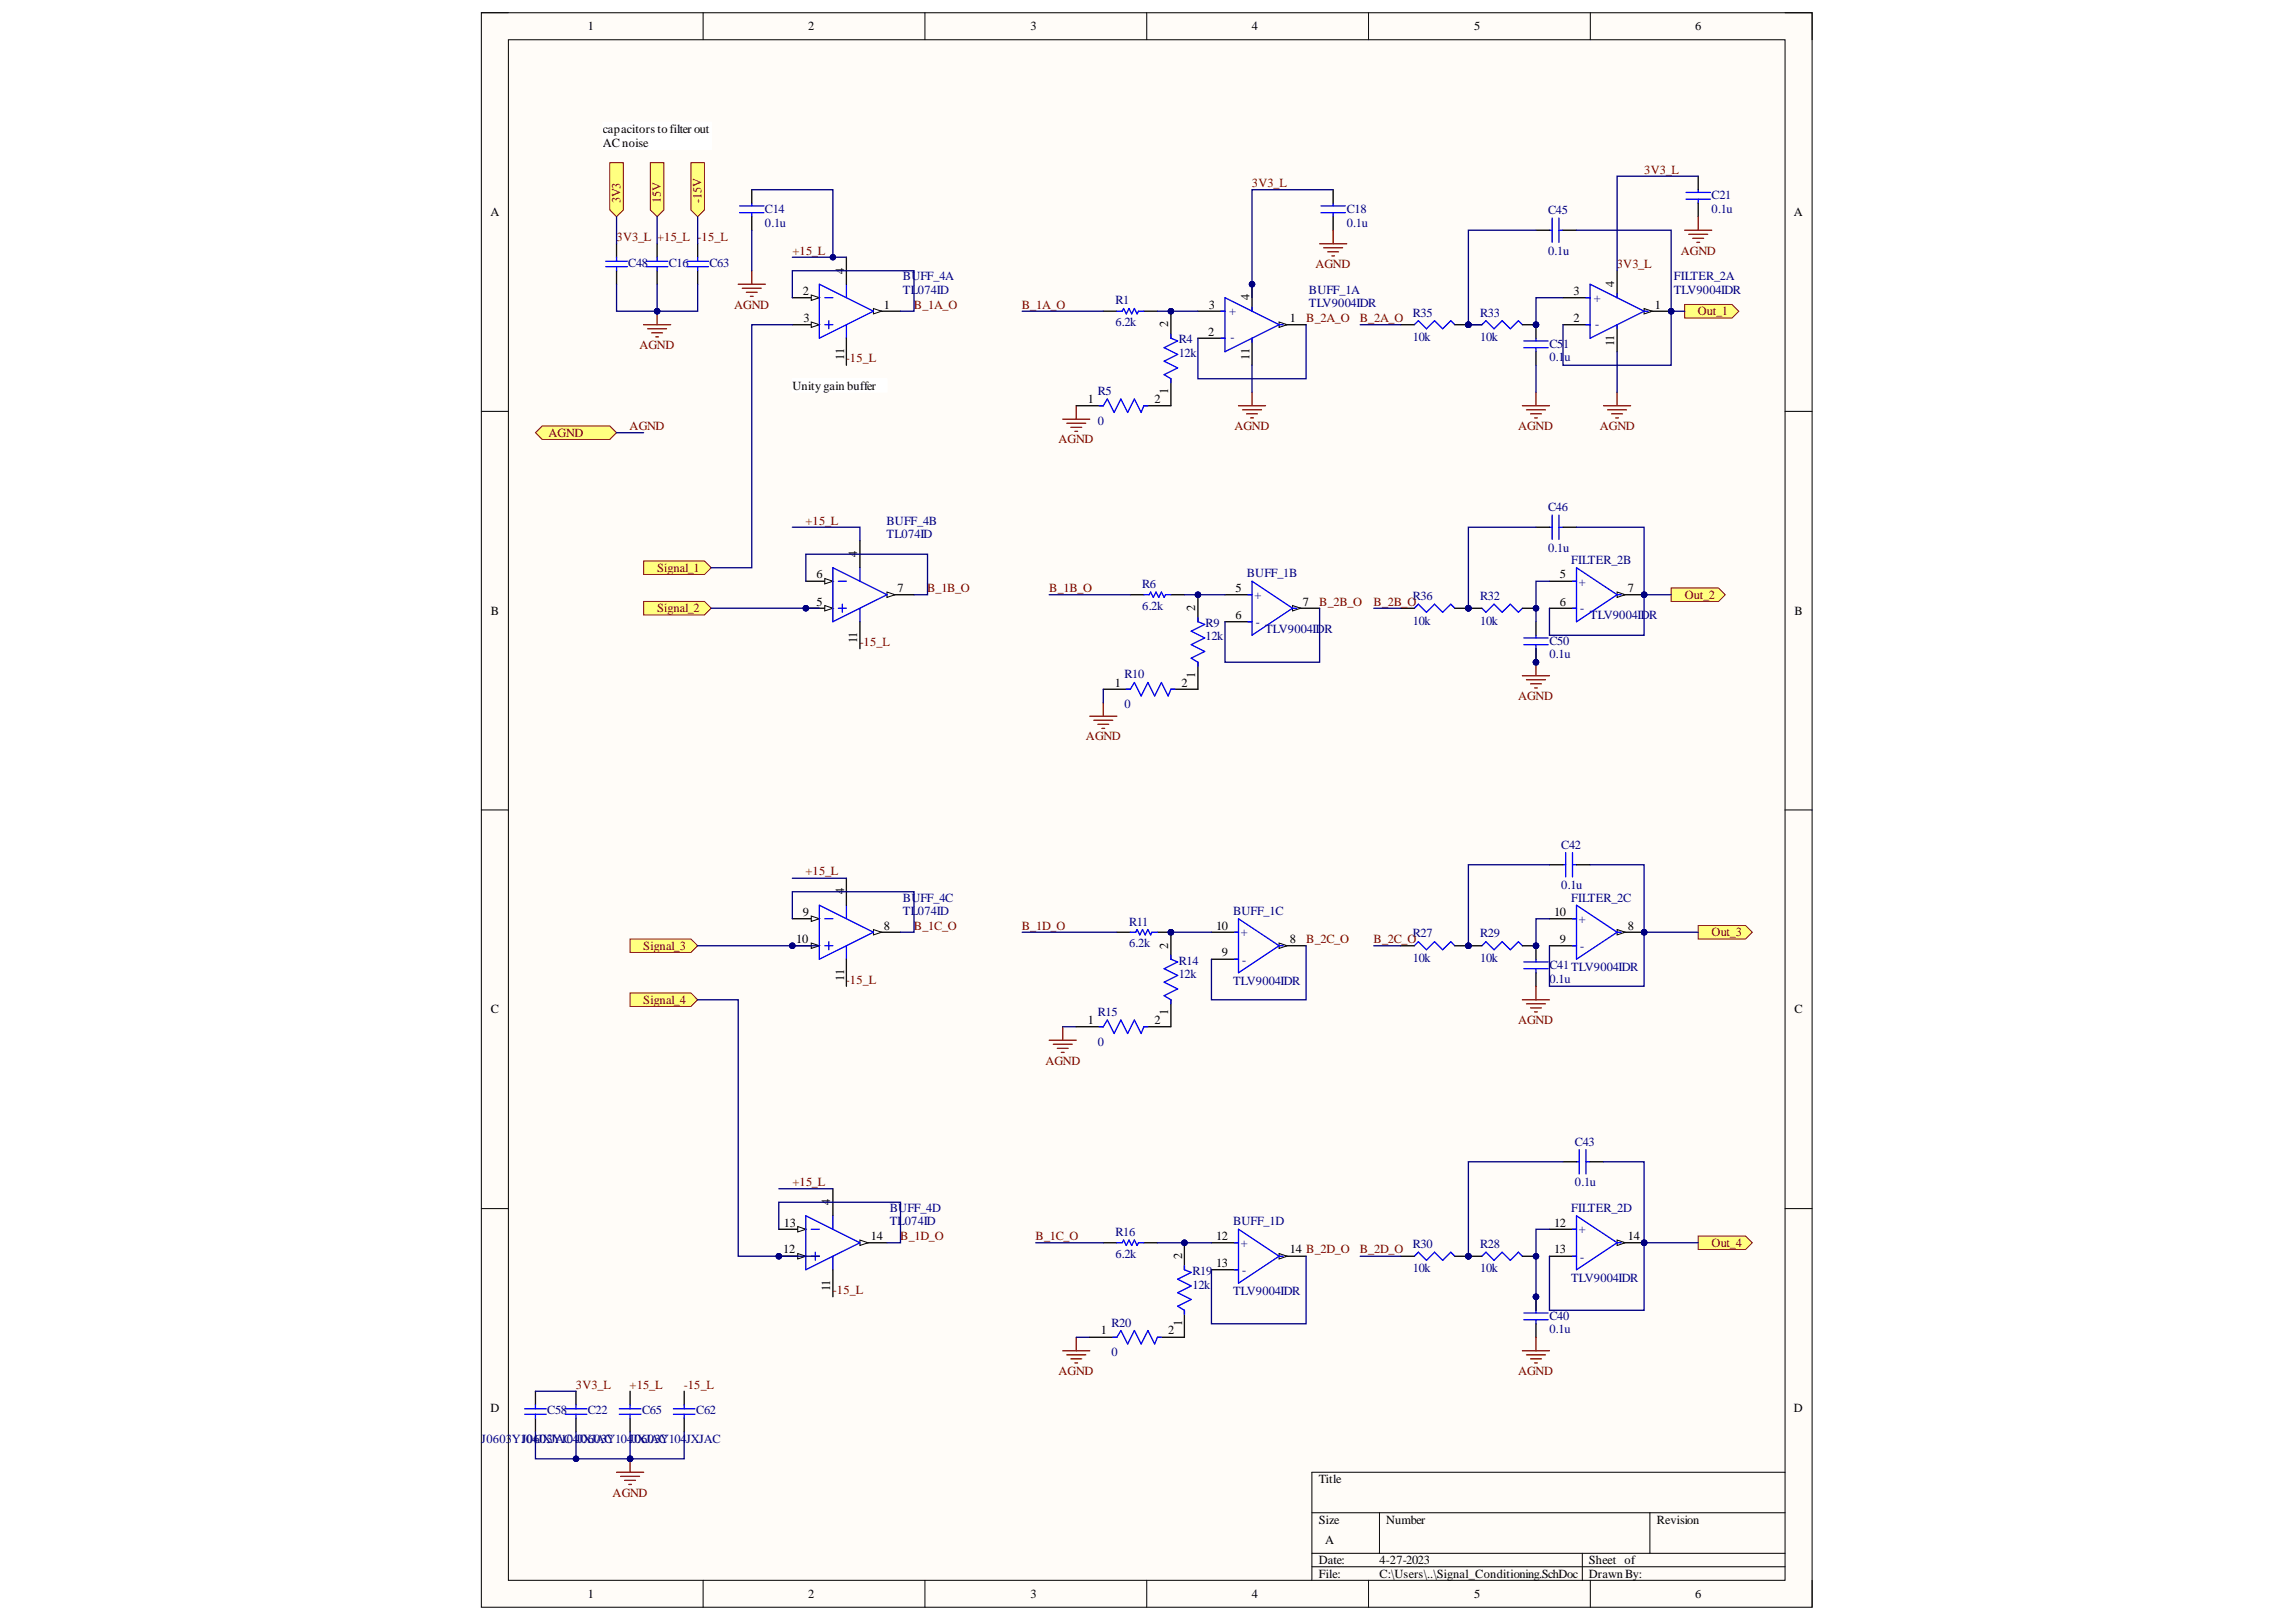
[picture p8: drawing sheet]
<svg xmlns="http://www.w3.org/2000/svg" width="297mm" height="210mm" viewBox="0 0 297 210" stroke-linecap="round" stroke-linejoin="round" font-family="sans-serif">
<defs><g id="words">
<g font-size="1.6">
<text x="76" y="3.9">1</text>
<text x="104.5" y="3.9">2</text>
<text x="133.3" y="3.9">3</text>
<text x="162" y="3.9">4</text>
<text x="190.7" y="3.9">5</text>
<text x="219.3" y="3.9">6</text>
<text x="78" y="17.2">capacitors to filter out</text>
<text x="78" y="19">AC noise</text>
<text x="63.4" y="28">A</text>
<text x="232.1" y="28">A</text>
<text x="109.2" y="35.4" transform="rotate(-90 109.2 35.4)">4</text>
<text x="103.9" y="38.2">2</text>
<text x="103.9" y="41.7">3</text>
<text x="114.4" y="40">1</text>
<text x="156.4" y="40">3</text>
<text x="161.6" y="38.9" transform="rotate(-90 161.6 38.9)">4</text>
<text x="166.9" y="41.7">1</text>
<text x="203.6" y="38.2">3</text>
<text x="203.6" y="41.7">2</text>
<text x="208.8" y="37.1" transform="rotate(-90 208.8 37.1)">4</text>
<text x="214.1" y="40">1</text>
<text x="109.2" y="46.6" transform="rotate(-90 109.2 46.6)">11</text>
<text x="151.1" y="42.3" transform="rotate(-90 151.1 42.3)">2</text>
<text x="156.3" y="43.4">2</text>
<text x="161.6" y="46.6" transform="rotate(-90 161.6 46.6)">11</text>
<text x="208.8" y="44.8" transform="rotate(-90 208.8 44.8)">11</text>
<text x="102.5" y="50.4">Unity gain buffer</text>
<text x="140.7" y="52.1">1</text>
<text x="149.4" y="52.1">2</text>
<text x="151.1" y="51" transform="rotate(-90 151.1 51)">1</text>
<text x="105.6" y="74.9">6</text>
<text x="110.9" y="72.1" transform="rotate(-90 110.9 72.1)">4</text>
<text x="116.1" y="76.6">7</text>
<text x="159.9" y="76.6">5</text>
<text x="201.8" y="74.9">5</text>
<text x="210.6" y="76.6">7</text>
<text x="63.5" y="79.6">B</text>
<text x="105.6" y="78.4">5</text>
<text x="110.9" y="83.2" transform="rotate(-90 110.9 83.2)">11</text>
<text x="154.6" y="79.1" transform="rotate(-90 154.6 79.1)">2</text>
<text x="159.9" y="80.1">6</text>
<text x="168.6" y="78.4">7</text>
<text x="201.8" y="78.4">6</text>
<text x="232.2" y="79.6">B</text>
<text x="144.2" y="88.9">1</text>
<text x="152.8" y="88.9">2</text>
<text x="154.6" y="87.7" transform="rotate(-90 154.6 87.7)">1</text>
<text x="103.9" y="118.5">9</text>
<text x="109.2" y="115.7" transform="rotate(-90 109.2 115.7)">4</text>
<text x="201" y="118.5">10</text>
<text x="103" y="122.1">10</text>
<text x="114.4" y="120.3">8</text>
<text x="151.1" y="122.8" transform="rotate(-90 151.1 122.8)">2</text>
<text x="157.3" y="120.3">10</text>
<text x="158.1" y="123.8">9</text>
<text x="166.9" y="122.1">8</text>
<text x="201.8" y="122.1">9</text>
<text x="210.6" y="120.3">8</text>
<text x="63.5" y="131.1">C</text>
<text x="109.2" y="126.9" transform="rotate(-90 109.2 126.9)">11</text>
<text x="151.1" y="131.4" transform="rotate(-90 151.1 131.4)">1</text>
<text x="232.2" y="131.1">C</text>
<text x="140.7" y="132.6">1</text>
<text x="149.4" y="132.6">2</text>
<text x="107.4" y="156" transform="rotate(-90 107.4 156)">4</text>
<text x="101.4" y="158.7">13</text>
<text x="112.7" y="160.5">14</text>
<text x="157.3" y="160.5">12</text>
<text x="201" y="158.7">12</text>
<text x="210.6" y="160.5">14</text>
<text x="101.3" y="162.2">12</text>
<text x="107.4" y="167.1" transform="rotate(-90 107.4 167.1)">11</text>
<text x="152.9" y="162.9" transform="rotate(-90 152.9 162.9)">2</text>
<text x="157.3" y="164">13</text>
<text x="166.9" y="162.2">14 B_2D_O</text>
<text x="201" y="162.2">13</text>
<text x="142.4" y="172.7">1</text>
<text x="151.1" y="172.7">2</text>
<text x="152.9" y="171.6" transform="rotate(-90 152.9 171.6)">1</text>
<text x="63.4" y="182.7">D</text>
<text x="232.1" y="182.7">D</text>
<text x="170.6" y="191.9">Title</text>
<text x="170.6" y="197.2">Size</text>
<text x="179.3" y="197.2">Number</text>
<text x="214.3" y="197.2">Revision</text>
<text x="170.6" y="202.4">Date:</text>
<text x="171.4" y="199.8">A</text>
<text x="178.5" y="202.4">4-27-2023</text>
<text x="205.5" y="202.4">Sheet of</text>
<text x="76" y="206.8">1</text>
<text x="104.5" y="206.8">2</text>
<text x="133.3" y="206.8">3</text>
<text x="162" y="206.8">4</text>
<text x="170.6" y="204.2">File:</text>
<text x="178.5" y="204.2">C:\Users\..\Signal_Conditioning.SchDoc</text>
<text x="190.7" y="206.8">5</text>
<text x="205.5" y="204.2">Drawn By:</text>
<text x="219.3" y="206.8">6</text>
</g>
<g font-size="1.6" fill="#800000">
<text x="212.7" y="22.5">3V3_L</text>
<text x="80.3" y="26.3" transform="rotate(-90 80.3 26.3)">3V3</text>
<text x="85.5" y="26.3" transform="rotate(-90 85.5 26.3)">15V</text>
<text x="90.8" y="26.3" transform="rotate(-90 90.8 26.3)">-15V</text>
<text x="162" y="24.2">3V3_L</text>
<text x="79.8" y="31.2">3V3_L +15_L -15_L</text>
<text x="102.5" y="32.9">+15_L</text>
<text x="170.2" y="34.7">AGND</text>
<text x="209.2" y="34.7">3V3_L</text>
<text x="217.5" y="32.9">AGND</text>
<text x="95" y="40">AGND</text>
<text x="118.2" y="40">B_1A_O</text>
<text x="132.2" y="40">B_1A_O</text>
<text x="169" y="41.7">B_2A_O</text>
<text x="175.9" y="41.7">B_2A_O</text>
<text x="219.7" y="40.8">Out_1</text>
<text x="82.7" y="45.2">AGND</text>
<text x="109.4" y="46.9">-</text>
<text x="110" y="46.9">15_L</text>
<text x="71" y="56.5">AGND</text>
<text x="81.5" y="55.7">AGND</text>
<text x="136.9" y="57.4">AGND</text>
<text x="159.7" y="55.7">AGND</text>
<text x="196.4" y="55.7">AGND</text>
<text x="207" y="55.7">AGND</text>
<text x="104.2" y="67.9">+15_L</text>
<text x="85" y="74">Signal_1</text>
<text x="119.9" y="76.6">B_1B_O</text>
<text x="135.8" y="76.6">B_1B_O</text>
<text x="218" y="77.5">Out_2</text>
<text x="85" y="79.2">Signal_2</text>
<text x="111.2" y="83.6">-15_L</text>
<text x="170.7" y="78.4">B_2B_O</text>
<text x="177.7" y="78.4">B_2B_O</text>
<text x="140.5" y="95.8">AGND</text>
<text x="196.4" y="90.6">AGND</text>
<text x="104.2" y="113.3">+15_L</text>
<text x="83.2" y="122.9">Signal_3</text>
<text x="118.2" y="120.3">B_1C_O</text>
<text x="132.2" y="120.3">B_1D_O</text>
<text x="169" y="122.1">B_2C_O</text>
<text x="177.7" y="122.1">B_2C_O</text>
<text x="221.4" y="121.1">Out_3</text>
<text x="83.2" y="129.9">Signal_4</text>
<text x="109.4" y="127.3">-</text>
<text x="110" y="127.3">15_L</text>
<text x="135.2" y="137.8">AGND</text>
<text x="196.4" y="132.6">AGND</text>
<text x="102.5" y="153.5">+15_L</text>
<text x="116.5" y="160.5">B_1D_O</text>
<text x="134" y="160.5">B_1C_O</text>
<text x="221.4" y="161.4">Out_4</text>
<text x="107.8" y="167.4">-15_L</text>
<text x="175.9" y="162.2">B_2D_O</text>
<text x="74.5" y="179.7">3V3_L</text>
<text x="81.5" y="179.7">+15_L</text>
<text x="88.5" y="179.7">-15_L</text>
<text x="136.9" y="177.9">AGND</text>
<text x="196.4" y="177.9">AGND</text>
<text x="79.3" y="193.7">AGND</text>
</g>
<g font-size="1.6" fill="#000080">
<text x="99" y="27.5">C14</text>
<text x="99" y="29.3">0.1u</text>
<text x="174.2" y="27.5">C18</text>
<text x="174.2" y="29.3">0.1u</text>
<text x="200.3" y="27.7">C45</text>
<text x="221.4" y="25.8">C21</text>
<text x="221.4" y="27.5">0.1u</text>
<text x="81.3" y="34.6">C48</text>
<text x="86.5" y="34.6">C16</text>
<text x="91.8" y="34.6">C63</text>
<text x="200.3" y="32.9">0.1u</text>
<text x="116.8" y="36.2">BUFF_4A</text>
<text x="116.8" y="38">TL074ID</text>
<text x="144.3" y="39.4">R1</text>
<text x="159" y="40.8">+</text>
<text x="169.3" y="38">BUFF_1A</text>
<text x="169.3" y="39.8">TLV9004IDR</text>
<text x="182.8" y="41">R35</text>
<text x="191.5" y="41">R33</text>
<text x="206.2" y="39">+</text>
<text x="216.5" y="36.2">FILTER_2A</text>
<text x="216.5" y="38">TLV9004IDR</text>
<text x="144.3" y="42.2">6.2k</text>
<text x="152.5" y="44.4">R4</text>
<text x="152.5" y="46.2">12k</text>
<text x="159.2" y="44.1">-</text>
<text x="182.8" y="44.1">10k</text>
<text x="191.5" y="44.1">10k</text>
<text x="200.5" y="45">C5</text>
<text x="200.5" y="46.7">0.1</text>
<text x="202.2" y="45">1</text>
<text x="202.4" y="46.7">u</text>
<text x="206.4" y="42.4">-</text>
<text x="142" y="51.1">R5</text>
<text x="142" y="55">0</text>
<text x="114.7" y="67.9">BUFF_4B</text>
<text x="114.7" y="69.6">TL074ID</text>
<text x="200.3" y="66.2">C46</text>
<text x="200.3" y="71.4">0.1u</text>
<text x="147.8" y="76.1">R6</text>
<text x="161.3" y="74.7">BUFF_1B</text>
<text x="162.3" y="77.5">+</text>
<text x="182.8" y="77.6">R36</text>
<text x="191.5" y="77.6">R32</text>
<text x="203.2" y="73">FILTER_2B</text>
<text x="204.3" y="75.8">+</text>
<text x="147.8" y="78.9">6.2k</text>
<text x="156" y="81.2">R9</text>
<text x="156" y="82.9">12k</text>
<text x="162.5" y="81">-</text>
<text x="163.7" y="81.9">TLV9004IDR</text>
<text x="182.8" y="80.9">10k</text>
<text x="191.5" y="80.9">10k</text>
<text x="200.5" y="83.5">C50</text>
<text x="204.4" y="79.2">-</text>
<text x="205.7" y="80.1">TLV9004IDR</text>
<text x="145.5" y="87.8">R10</text>
<text x="200.5" y="85.2">0.1u</text>
<text x="145.5" y="91.7">0</text>
<text x="202" y="109.8">C42</text>
<text x="116.8" y="116.7">BUFF_4C</text>
<text x="116.8" y="118.4">TL074ID</text>
<text x="146.1" y="119.8">R11</text>
<text x="159.5" y="118.4">BUFF_1C</text>
<text x="202" y="115.1">0.1u</text>
<text x="203.2" y="116.7">FILTER_2C</text>
<text x="204.3" y="119.5">+</text>
<text x="146.1" y="122.6">6.2k</text>
<text x="152.5" y="124.9">R14</text>
<text x="160.5" y="121.1">+</text>
<text x="160.7" y="124.7">-</text>
<text x="182.8" y="121.3">R27</text>
<text x="182.8" y="124.5">10k</text>
<text x="191.5" y="121.3">R29</text>
<text x="191.5" y="124.5">10k</text>
<text x="200.5" y="125.4">C41TLV9004IDR</text>
<text x="204.4" y="122.9">-</text>
<text x="142" y="131.5">R15</text>
<text x="152.5" y="126.6">12k</text>
<text x="159.5" y="127.5">TLV9004IDR</text>
<text x="200.5" y="127.1">0.1u</text>
<text x="142" y="135.3">0</text>
<text x="203.8" y="148.3">C43</text>
<text x="203.8" y="153.5">0.1u</text>
<text x="115.1" y="156.8">BUFF_4D</text>
<text x="115.1" y="158.6">TL074ID</text>
<text x="144.3" y="159.9">R16</text>
<text x="159.5" y="158.6">BUFF_1D</text>
<text x="160.5" y="161.4">+</text>
<text x="182.8" y="161.5">R30</text>
<text x="191.5" y="161.5">R28</text>
<text x="203.2" y="156.8">FILTER_2D</text>
<text x="204.3" y="159.6">+</text>
<text x="144.3" y="162.8">6.2k</text>
<text x="154.3" y="165">R19</text>
<text x="154.3" y="166.8">12k</text>
<text x="159.5" y="167.6">TLV9004IDR</text>
<text x="160.7" y="164.8">-</text>
<text x="182.8" y="164.7">10k</text>
<text x="191.5" y="164.7">10k</text>
<text x="203.2" y="165.9">TLV9004IDR</text>
<text x="204.4" y="163.1">-</text>
<text x="143.8" y="171.7">R20</text>
<text x="200.5" y="170.8">C40</text>
<text x="200.5" y="172.5">0.1u</text>
<text x="143.8" y="175.5">0</text>
<text x="70.8" y="183">C58</text>
<text x="76" y="183">C22</text>
<text x="83.1" y="183">C65</text>
<text x="90.1" y="183">C62</text>
<text x="62.3" y="186.7">J0603Y1J0046J0X3JY104JJ0X6J0A3C</text>
<text x="71.9" y="186.7">AC</text>
<text x="78.5" y="186.7">Y104JJ0X6J0A3C</text>
<text x="85.4" y="186.7">Y104</text>
<text x="88.8" y="186.7">JXJAC</text>
</g>
</g></defs>
<path d="M62.3 1.6h172.1v206.4h-172.1z" fill-rule="evenodd" fill="#fffcf8"/>
<path d="M62.3 1.6h172.1v206.4h-172.1z" fill="none" stroke="#000" stroke-width=".13"/>
<path d="M65.8 5.1h165.1v199.4h-165.1z" fill-rule="evenodd" fill="#fffcf8"/>
<g fill="none" stroke="#000" stroke-width=".13">
<path d="M62.3 1.6h3.5M65.8 5.1h165.1v199.4h-165.1zM91 1.6v3.5M119.7 1.6v3.5M148.4 1.6v3.5M177 1.6v3.5M205.7 1.6v3.5M230.9 1.6h3.5v3.5M62.3 53.2h3.5M230.9 53.2h3.5M62.3 104.8h3.5M230.9 104.8h3.5"/>
<path d="M62.3 156.4h3.5M230.9 156.4h3.5M169.7 195.8h61.2M178.5 195.8v5.2M213.5 195.8v5.2M230.9 190.5h-61.2v14M91 204.5v3.5M119.7 204.5v3.5M148.4 204.5v3.5M169.7 201h61.2M169.7 202.8h61.2M177 204.5v3.5"/>
<path d="M204.7 201v3.5M205.7 204.5v3.5M234.4 204.5v3.5"/>
</g>
<path d="M113 40.3h3.5" fill="none" stroke="#000" stroke-width=".17"/>
<path d="M113 39.9l1 .4-1 .3z" fill="#f8fcff"/>
<path d="M113 39.9l1 .4-1 .3z" fill="none" stroke="#000" stroke-width=".13"/>
<path d="M102.5 42h3.5" fill="none" stroke="#000" stroke-width=".17"/>
<path d="M105 41.7l1 .3-1 .4z" fill="#f8fcff"/>
<path d="M105 41.7l1 .3-1 .4z" fill="none" stroke="#000" stroke-width=".13"/>
<path d="M102.5 38.5h3.5" fill="none" stroke="#000" stroke-width=".17"/>
<path d="M105 38.2l1 .3-1 .4z" fill="#f8fcff"/>
<path d="M105 38.2l1 .3-1 .4z" fill="none" stroke="#000" stroke-width=".13"/>
<path d="M106 36.8l7 3.5-7 3.5zM106.7 38.5h1.1M109.5 36.8v1.7M106.7 42h1.1M107.2 41.5v1M109.5 42v1.8" fill="none" stroke="#00f" stroke-width=".17"/>
<path d="M109.5 33.3v3.5M109.5 43.8v3.5" fill="none" stroke="#000" stroke-width=".17"/>
<circle cx="104.3" cy="78.7" r=".35" fill="#000080"/>
<circle cx="104.3" cy="78.7" r=".35" fill="none" stroke="#000080" stroke-width=".13"/>
<path d="M114.7 77h3.5" fill="none" stroke="#000" stroke-width=".17"/>
<path d="M114.7 76.6l1.1 .4-1.1 .3z" fill="#f8fcff"/>
<path d="M114.7 76.6l1.1 .4-1.1 .3z" fill="none" stroke="#000" stroke-width=".13"/>
<path d="M104.3 78.7h3.5" fill="none" stroke="#000" stroke-width=".17"/>
<path d="M106.7 78.4l1.1 .3-1.1 .4z" fill="#f8fcff"/>
<path d="M106.7 78.4l1.1 .3-1.1 .4z" fill="none" stroke="#000" stroke-width=".13"/>
<circle cx="104.3" cy="78.7" r=".35" fill="#000080"/>
<circle cx="104.3" cy="78.7" r=".35" fill="none" stroke="#000080" stroke-width=".13"/>
<path d="M104.3 75.2h3.5" fill="none" stroke="#000" stroke-width=".17"/>
<path d="M106.7 74.9l1.1 .3-1.1 .4z" fill="#f8fcff"/>
<path d="M106.7 74.9l1.1 .3-1.1 .4z" fill="none" stroke="#000" stroke-width=".13"/>
<path d="M107.8 73.5l6.9 3.5-6.9 3.5zM108.5 75.2h1M108.5 78.7h1M109 78.2v1M111.3 73.5v1.7M111.3 78.7v1.8" fill="none" stroke="#00f" stroke-width=".17"/>
<path d="M111.3 70v3.5M111.3 80.5v3.4" fill="none" stroke="#000" stroke-width=".17"/>
<circle cx="102.5" cy="122.4" r=".35" fill="#000080"/>
<circle cx="102.5" cy="122.4" r=".35" fill="none" stroke="#000080" stroke-width=".13"/>
<path d="M113 120.6h3.5" fill="none" stroke="#000" stroke-width=".17"/>
<path d="M113 120.3l1 .3-1 .4z" fill="#f8fcff"/>
<path d="M113 120.3l1 .3-1 .4z" fill="none" stroke="#000" stroke-width=".13"/>
<path d="M102.5 122.4h3.5" fill="none" stroke="#000" stroke-width=".17"/>
<path d="M105 122l1 .4-1 .3z" fill="#f8fcff"/>
<path d="M105 122l1 .4-1 .3z" fill="none" stroke="#000" stroke-width=".13"/>
<circle cx="102.5" cy="122.4" r=".35" fill="#000080"/>
<circle cx="102.5" cy="122.4" r=".35" fill="none" stroke="#000080" stroke-width=".13"/>
<path d="M102.5 118.9h3.5" fill="none" stroke="#000" stroke-width=".17"/>
<path d="M105 118.5l1 .4-1 .3z" fill="#f8fcff"/>
<path d="M105 118.5l1 .4-1 .3z" fill="none" stroke="#000" stroke-width=".13"/>
<path d="M106 117.1l7 3.5-7 3.5zM106.7 118.9h1.1M109.5 117.1v1.8M106.7 122.4h1.1M107.2 121.9v1M109.5 122.4v1.7" fill="none" stroke="#00f" stroke-width=".17"/>
<path d="M109.5 113.7v3.4M109.5 124.1v3.5" fill="none" stroke="#000" stroke-width=".17"/>
<circle cx="100.8" cy="162.6" r=".35" fill="#000080"/>
<circle cx="100.8" cy="162.6" r=".35" fill="none" stroke="#000080" stroke-width=".13"/>
<path d="M111.3 160.8h3.4" fill="none" stroke="#000" stroke-width=".17"/>
<path d="M111.3 160.5l1 .3-1 .4z" fill="#f8fcff"/>
<path d="M111.3 160.5l1 .3-1 .4z" fill="none" stroke="#000" stroke-width=".13"/>
<path d="M100.8 162.6h3.5" fill="none" stroke="#000" stroke-width=".17"/>
<path d="M103.2 162.2l1.1 .4-1.1 .3z" fill="#f8fcff"/>
<path d="M103.2 162.2l1.1 .4-1.1 .3z" fill="none" stroke="#000" stroke-width=".13"/>
<circle cx="100.8" cy="162.6" r=".35" fill="#000080"/>
<circle cx="100.8" cy="162.6" r=".35" fill="none" stroke="#000080" stroke-width=".13"/>
<path d="M100.8 159.1h3.5" fill="none" stroke="#000" stroke-width=".17"/>
<path d="M103.2 158.7l1.1 .4-1.1 .3z" fill="#f8fcff"/>
<path d="M103.2 158.7l1.1 .4-1.1 .3z" fill="none" stroke="#000" stroke-width=".13"/>
<path d="M104.3 157.3l7 3.5-7 3.5zM105 159.1h1M107.8 157.3v1.8M105 162.6h1M105.5 162v1.1M107.8 162.6v1.7" fill="none" stroke="#00f" stroke-width=".17"/>
<path d="M107.8 153.8v3.5M107.8 164.3v3.5" fill="none" stroke="#000" stroke-width=".17"/>
<circle cx="216.2" cy="40.3" r=".35" fill="#000080"/>
<circle cx="216.2" cy="40.3" r=".35" fill="none" stroke="#000080" stroke-width=".13"/>
<path d="M202.2 38.5h3.5M202.2 42h3.5M212.7 40.3h3.5" fill="none" stroke="#000" stroke-width=".17"/>
<path d="M212.7 39.9l1.1 .4-1.1 .3z" fill="#f8fcff"/>
<path d="M212.7 39.9l1.1 .4-1.1 .3z" fill="none" stroke="#000" stroke-width=".13"/>
<circle cx="216.2" cy="40.3" r=".35" fill="#000080"/>
<circle cx="216.2" cy="40.3" r=".35" fill="none" stroke="#000080" stroke-width=".13"/>
<path d="M209.2 35v3.5M209.2 42v3.5" fill="none" stroke="#000" stroke-width=".17"/>
<path d="M205.2 38.5h.5M205.7 36.8l7 3.5-7 3.5zM209.2 38v.5M205.2 42h.5M209.2 42v.5M212.7 40.3h.5" fill="none" stroke="#00f" stroke-width=".17"/>
<circle cx="212.7" cy="77" r=".35" fill="#000080"/>
<circle cx="212.7" cy="77" r=".35" fill="none" stroke="#000080" stroke-width=".13"/>
<path d="M200.5 75.2h3.5M200.5 78.7h3.5M209.2 77h3.5" fill="none" stroke="#000" stroke-width=".17"/>
<path d="M209.2 76.6l1.1 .4-1.1 .3z" fill="#f8fcff"/>
<path d="M209.2 76.6l1.1 .4-1.1 .3z" fill="none" stroke="#000" stroke-width=".13"/>
<circle cx="212.7" cy="77" r=".35" fill="#000080"/>
<circle cx="212.7" cy="77" r=".35" fill="none" stroke="#000080" stroke-width=".13"/>
<path d="M203.4 75.2h.6M203.4 78.7h.6M204 73.5l5.2 3.5-5.2 3.5zM209.2 77h.5" fill="none" stroke="#00f" stroke-width=".17"/>
<circle cx="212.7" cy="120.6" r=".35" fill="#000080"/>
<circle cx="212.7" cy="120.6" r=".35" fill="none" stroke="#000080" stroke-width=".13"/>
<path d="M200.5 118.9h3.5M200.5 122.4h3.5M209.2 120.6h3.5" fill="none" stroke="#000" stroke-width=".17"/>
<path d="M209.2 120.3l1.1 .3-1.1 .4z" fill="#f8fcff"/>
<path d="M209.2 120.3l1.1 .3-1.1 .4z" fill="none" stroke="#000" stroke-width=".13"/>
<circle cx="212.7" cy="120.6" r=".35" fill="#000080"/>
<circle cx="212.7" cy="120.6" r=".35" fill="none" stroke="#000080" stroke-width=".13"/>
<path d="M203.4 118.9h.6M204 117.1l5.2 3.5-5.2 3.5zM203.4 122.4h.6M209.2 120.6h.5" fill="none" stroke="#00f" stroke-width=".17"/>
<circle cx="212.7" cy="160.8" r=".35" fill="#000080"/>
<circle cx="212.7" cy="160.8" r=".35" fill="none" stroke="#000080" stroke-width=".13"/>
<path d="M200.5 159.1h3.5M200.5 162.6h3.5M209.2 160.8h3.5" fill="none" stroke="#000" stroke-width=".17"/>
<path d="M209.2 160.5l1.1 .3-1.1 .4z" fill="#f8fcff"/>
<path d="M209.2 160.5l1.1 .3-1.1 .4z" fill="none" stroke="#000" stroke-width=".13"/>
<circle cx="212.7" cy="160.8" r=".35" fill="#000080"/>
<circle cx="212.7" cy="160.8" r=".35" fill="none" stroke="#000080" stroke-width=".13"/>
<path d="M203.4 159.1h.6M204 157.3l5.2 3.5-5.2 3.5zM203.4 162.6h.6M209.2 160.8h.5" fill="none" stroke="#00f" stroke-width=".17"/>
<circle cx="190" cy="42" r=".35" fill="#000080"/>
<circle cx="190" cy="42" r=".35" fill="none" stroke="#000080" stroke-width=".13"/>
<path d="M183 42l.5-.5 1 1 1.1-1 1 1 1.1-1 .5 .5" fill="none" stroke="#00f" stroke-width=".17"/>
<path d="M181.2 42h1.8M188.2 42h1.8" fill="none" stroke="#000" stroke-width=".17"/>
<circle cx="190" cy="42" r=".35" fill="#000080"/>
<circle cx="190" cy="42" r=".35" fill="none" stroke="#000080" stroke-width=".13"/>
<path d="M200.5 29.8h.3M200.8 28.2v3.2M201.7 29.8h.5M201.7 28.2v3.2" fill="none" stroke="#00f" stroke-width=".17"/>
<path d="M198.7 29.8h1.8M202.2 29.8h1.8" fill="none" stroke="#000" stroke-width=".17"/>
<circle cx="190" cy="78.7" r=".35" fill="#000080"/>
<circle cx="190" cy="78.7" r=".35" fill="none" stroke="#000080" stroke-width=".13"/>
<path d="M183 78.7l.5-.5 1 1 1.1-1 1 1 1.1-1 .5 .5" fill="none" stroke="#00f" stroke-width=".17"/>
<path d="M181.2 78.7h1.8M188.2 78.7h1.8" fill="none" stroke="#000" stroke-width=".17"/>
<circle cx="190" cy="78.7" r=".35" fill="#000080"/>
<circle cx="190" cy="78.7" r=".35" fill="none" stroke="#000080" stroke-width=".13"/>
<circle cx="198.7" cy="85.7" r=".35" fill="#000080"/>
<circle cx="198.7" cy="85.7" r=".35" fill="none" stroke="#000080" stroke-width=".13"/>
<path d="M197.1 83.4h3.2M197.1 82.6h3.2M198.7 82.2v.4M198.7 83.4v.6" fill="none" stroke="#00f" stroke-width=".17"/>
<path d="M198.7 80.5v1.7M198.7 84v1.7" fill="none" stroke="#000" stroke-width=".17"/>
<circle cx="198.7" cy="85.7" r=".35" fill="#000080"/>
<circle cx="198.7" cy="85.7" r=".35" fill="none" stroke="#000080" stroke-width=".13"/>
<circle cx="190" cy="122.4" r=".35" fill="#000080"/>
<circle cx="190" cy="122.4" r=".35" fill="none" stroke="#000080" stroke-width=".13"/>
<circle cx="198.7" cy="122.4" r=".35" fill="#000080"/>
<circle cx="198.7" cy="122.4" r=".35" fill="none" stroke="#000080" stroke-width=".13"/>
<path d="M191.7 122.4l.5-.5 1.1 1 1-1 1.1 1 1-1 .6 .5" fill="none" stroke="#00f" stroke-width=".17"/>
<path d="M190 122.4h1.7" fill="none" stroke="#000" stroke-width=".17"/>
<circle cx="190" cy="122.4" r=".35" fill="#000080"/>
<circle cx="190" cy="122.4" r=".35" fill="none" stroke="#000080" stroke-width=".13"/>
<path d="M197 122.4h1.7" fill="none" stroke="#000" stroke-width=".17"/>
<circle cx="198.7" cy="122.4" r=".35" fill="#000080"/>
<circle cx="198.7" cy="122.4" r=".35" fill="none" stroke="#000080" stroke-width=".13"/>
<circle cx="190" cy="122.4" r=".35" fill="#000080"/>
<circle cx="190" cy="122.4" r=".35" fill="none" stroke="#000080" stroke-width=".13"/>
<path d="M183 122.4l.5-.5 1 1 1.1-1 1 1 1.1-1 .5 .5" fill="none" stroke="#00f" stroke-width=".17"/>
<path d="M181.2 122.4h1.8M188.2 122.4h1.8" fill="none" stroke="#000" stroke-width=".17"/>
<circle cx="190" cy="122.4" r=".35" fill="#000080"/>
<circle cx="190" cy="122.4" r=".35" fill="none" stroke="#000080" stroke-width=".13"/>
<circle cx="198.7" cy="122.4" r=".35" fill="#000080"/>
<circle cx="198.7" cy="122.4" r=".35" fill="none" stroke="#000080" stroke-width=".13"/>
<path d="M197.1 125.4h3.2M197.1 124.5h3.2M198.7 124.1v.4M198.7 125.4v.5" fill="none" stroke="#00f" stroke-width=".17"/>
<path d="M198.7 122.4v1.7" fill="none" stroke="#000" stroke-width=".17"/>
<circle cx="198.7" cy="122.4" r=".35" fill="#000080"/>
<circle cx="198.7" cy="122.4" r=".35" fill="none" stroke="#000080" stroke-width=".13"/>
<path d="M198.7 125.9v1.7" fill="none" stroke="#000" stroke-width=".17"/>
<circle cx="190" cy="162.6" r=".35" fill="#000080"/>
<circle cx="190" cy="162.6" r=".35" fill="none" stroke="#000080" stroke-width=".13"/>
<circle cx="198.7" cy="162.6" r=".35" fill="#000080"/>
<circle cx="198.7" cy="162.6" r=".35" fill="none" stroke="#000080" stroke-width=".13"/>
<path d="M191.7 162.6l.5-.6 1.1 1.1 1-1.1 1.1 1.1 1-1.1 .6 .6" fill="none" stroke="#00f" stroke-width=".17"/>
<path d="M190 162.6h1.7" fill="none" stroke="#000" stroke-width=".17"/>
<circle cx="190" cy="162.6" r=".35" fill="#000080"/>
<circle cx="190" cy="162.6" r=".35" fill="none" stroke="#000080" stroke-width=".13"/>
<path d="M197 162.6h1.7" fill="none" stroke="#000" stroke-width=".17"/>
<circle cx="198.7" cy="162.6" r=".35" fill="#000080"/>
<circle cx="198.7" cy="162.6" r=".35" fill="none" stroke="#000080" stroke-width=".13"/>
<circle cx="190" cy="162.6" r=".35" fill="#000080"/>
<circle cx="190" cy="162.6" r=".35" fill="none" stroke="#000080" stroke-width=".13"/>
<path d="M183 162.6l.5-.6 1 1.1 1.1-1.1 1 1.1 1.1-1.1 .5 .6" fill="none" stroke="#00f" stroke-width=".17"/>
<path d="M181.2 162.6h1.8M188.2 162.6h1.8" fill="none" stroke="#000" stroke-width=".17"/>
<circle cx="190" cy="162.6" r=".35" fill="#000080"/>
<circle cx="190" cy="162.6" r=".35" fill="none" stroke="#000080" stroke-width=".13"/>
<circle cx="198.7" cy="167.8" r=".35" fill="#000080"/>
<circle cx="198.7" cy="167.8" r=".35" fill="none" stroke="#000080" stroke-width=".13"/>
<path d="M197.1 170.8h3.2M197.1 169.9h3.2M198.7 169.6v.3M198.7 170.8v.5" fill="none" stroke="#00f" stroke-width=".17"/>
<path d="M198.7 167.8v1.8" fill="none" stroke="#000" stroke-width=".17"/>
<circle cx="198.7" cy="167.8" r=".35" fill="#000080"/>
<circle cx="198.7" cy="167.8" r=".35" fill="none" stroke="#000080" stroke-width=".13"/>
<g fill="none" stroke="#000" stroke-width=".17">
<path d="M97.3 24.5v1.8M97.3 28v1.8M172.5 24.5v1.8M172.5 28v1.8M219.7 22.8v1.8M219.7 26.3v1.7M198.7 68.2h1.8M202.2 68.2h1.8M200.5 111.9h1.7M204 111.9h1.7M202.2 150.3h1.8M205.7 150.3h1.8"/>
<path d="M198.7 171.3v1.8"/>
</g>
<g fill="none" stroke="#00f" stroke-width=".17">
<path d="M95.7 27.5h3.1M95.7 26.6h3.1M97.3 26.3v.3M97.3 27.5v.5M170.9 27.5h3.1M170.9 26.6h3.1M172.5 26.3v.3M172.5 27.5v.5M218.1 25.8h3.2M218.1 24.9h3.2M219.7 24.6v.3M219.7 25.8v.5"/>
<path d="M200.5 68.2h.3M200.8 66.7v3.1M201.7 68.2h.5M201.7 66.7v3.1M202.2 111.9h.4M202.6 110.3v3.2M203.4 111.9h.6M203.4 110.3v3.2M204 150.3h.3M204.3 148.8v3.1M205.2 150.3h.5M205.2 148.8v3.1"/>
</g>
<path d="M95.5 36.8h3.5M96 37.3h2.5M96.6 37.8h1.4M97.1 38.4h.3M97.3 35v1.8" fill="none" stroke="#800000" stroke-width=".17"/>
<path d="M83.3 72.6h7.8l.9 .9-.9 .8h-7.8z" fill-rule="evenodd" fill="#ffff80"/>
<path d="M83.3 72.6h7.8l.9 .9-.9 .8h-7.8z" fill="none" stroke="#800000" stroke-width=".13"/>
<path d="M83.3 77.8h7.8l.9 .9-.9 .9h-7.8z" fill-rule="evenodd" fill="#ffff80"/>
<path d="M83.3 77.8h7.8l.9 .9-.9 .9h-7.8z" fill="none" stroke="#800000" stroke-width=".13"/>
<path d="M81.5 121.5h7.9l.9 .9-.9 .9h-7.9z" fill-rule="evenodd" fill="#ffff80"/>
<path d="M81.5 121.5h7.9l.9 .9-.9 .9h-7.9z" fill="none" stroke="#800000" stroke-width=".13"/>
<path d="M81.5 128.5h7.9l.9 .9-.9 .9h-7.9z" fill-rule="evenodd" fill="#ffff80"/>
<path d="M81.5 128.5h7.9l.9 .9-.9 .9h-7.9z" fill="none" stroke="#800000" stroke-width=".13"/>
<path d="M218 39.4h6.1l.9 .9-.9 .9h-6.1z" fill-rule="evenodd" fill="#ffff80"/>
<path d="M218 39.4h6.1l.9 .9-.9 .9h-6.1z" fill="none" stroke="#800000" stroke-width=".13"/>
<path d="M216.2 76.1h6.1l.9 .9-.9 .8h-6.1z" fill-rule="evenodd" fill="#ffff80"/>
<path d="M216.2 76.1h6.1l.9 .9-.9 .8h-6.1z" fill="none" stroke="#800000" stroke-width=".13"/>
<path d="M219.7 119.8h6.1l.9 .8-.9 .9h-6.1z" fill-rule="evenodd" fill="#ffff80"/>
<path d="M219.7 119.8h6.1l.9 .8-.9 .9h-6.1z" fill="none" stroke="#800000" stroke-width=".13"/>
<path d="M219.7 160h6.1l.9 .8-.9 .9h-6.1z" fill-rule="evenodd" fill="#ffff80"/>
<path d="M219.7 160h6.1l.9 .8-.9 .9h-6.1z" fill="none" stroke="#800000" stroke-width=".13"/>
<path d="M78.9 21.1h1.7v6.1l-.8 .8-.9-.8z" fill-rule="evenodd" fill="#ffff80"/>
<path d="M78.9 21.1h1.7v6.1l-.8 .8-.9-.8z" fill="none" stroke="#800000" stroke-width=".13"/>
<path d="M84.1 21.1h1.8v6.1l-.9 .8-.9-.8z" fill-rule="evenodd" fill="#ffff80"/>
<path d="M84.1 21.1h1.8v6.1l-.9 .8-.9-.8z" fill="none" stroke="#800000" stroke-width=".13"/>
<path d="M89.4 21.1h1.7v6.1l-.8 .8-.9-.8z" fill-rule="evenodd" fill="#ffff80"/>
<path d="M89.4 21.1h1.7v6.1l-.8 .8-.9-.8z" fill="none" stroke="#800000" stroke-width=".13"/>
<path d="M83.3 42h3.5M83.8 42.5h2.4M84.3 43.1h1.4M84.8 43.6h.4M85 40.3v1.7" fill="none" stroke="#800000" stroke-width=".17"/>
<circle cx="85" cy="40.3" r=".35" fill="#000080"/>
<circle cx="85" cy="40.3" r=".35" fill="none" stroke="#000080" stroke-width=".13"/>
<path d="M79.8 190.5h3.5M80.3 191.1h2.4M80.8 191.6h1.4M81.3 192.1h.4M81.5 188.8v1.7" fill="none" stroke="#800000" stroke-width=".17"/>
<circle cx="81.5" cy="188.8" r=".35" fill="#000080"/>
<circle cx="81.5" cy="188.8" r=".35" fill="none" stroke="#000080" stroke-width=".13"/>
<g fill="none" stroke="#000" stroke-width=".17">
<path d="M79.8 31.5v1.8M79.8 35v1.8M85 31.5v1.8M85 35v1.8M90.3 31.5v1.8M90.3 35v1.8M69.3 180v1.8M69.3 183.5v1.8M74.5 180v1.8M74.5 183.5v1.8M81.5 180v1.8M81.5 183.5v1.8"/>
<path d="M88.5 180v1.8M88.5 183.5v1.8"/>
</g>
<g fill="none" stroke="#00f" stroke-width=".17">
<path d="M78.4 33.8h2.8M78.4 34.5h2.8M79.8 33.3v.5M79.8 34.5v.5M83.6 33.8h2.8M83.6 34.5h2.8M85 33.3v.5M85 34.5v.5M88.9 33.8h2.8M88.9 34.5h2.8M90.3 33.3v.5M90.3 34.5v.5"/>
<path d="M67.9 182.3h2.8M67.9 183h2.8M69.3 181.8v.5M69.3 183v.5M73.1 182.3h2.8M73.1 183h2.8M74.5 181.8v.5M74.5 183v.5M80.1 182.3h2.8M80.1 183h2.8M81.5 181.8v.5M81.5 183v.5"/>
<path d="M87.1 182.3h2.8M87.1 183h2.8M88.5 181.8v.5M88.5 183v.5"/>
</g>
<circle cx="198.7" cy="42" r=".35" fill="#000080"/>
<circle cx="198.7" cy="42" r=".35" fill="none" stroke="#000080" stroke-width=".13"/>
<path d="M197.1 45h3.2M197.1 44.1h3.2M198.7 43.8v.3M198.7 45v.5" fill="none" stroke="#00f" stroke-width=".17"/>
<path d="M198.7 42v1.8" fill="none" stroke="#000" stroke-width=".17"/>
<circle cx="198.7" cy="42" r=".35" fill="#000080"/>
<circle cx="198.7" cy="42" r=".35" fill="none" stroke="#000080" stroke-width=".13"/>
<path d="M198.7 45.5v1.8" fill="none" stroke="#000" stroke-width=".17"/>
<circle cx="162" cy="36.8" r=".35" fill="#000080"/>
<circle cx="162" cy="36.8" r=".35" fill="none" stroke="#000080" stroke-width=".13"/>
<path d="M155 40.3h3.5M155 43.8h3.5M165.5 42h3.5" fill="none" stroke="#000" stroke-width=".17"/>
<path d="M165.5 41.7l1 .3-1 .4z" fill="#f8fcff"/>
<path d="M165.5 41.7l1 .3-1 .4z" fill="none" stroke="#000" stroke-width=".13"/>
<path d="M162 36.8v3.5" fill="none" stroke="#000" stroke-width=".17"/>
<circle cx="162" cy="36.8" r=".35" fill="#000080"/>
<circle cx="162" cy="36.8" r=".35" fill="none" stroke="#000080" stroke-width=".13"/>
<path d="M162 43.8v3.5" fill="none" stroke="#000" stroke-width=".17"/>
<path d="M158.5 38.5l7 3.5-7 3.5zM162 39.8v.5M158 40.3h.5M158 43.8h.5M162 43.8v.5M165.5 42h.5" fill="none" stroke="#00f" stroke-width=".17"/>
<g fill="none" stroke="#800000" stroke-width=".17">
<path d="M170.7 31.5h3.5M171.2 32.1h2.5M171.8 32.6h1.4M172.3 33.1h.3M172.5 29.8v1.7M137.5 54.2h3.5M138 54.8h2.5M138.5 55.3h1.4M139.1 55.8h.3M139.2 52.5v1.7M197 52.5h3.5M197.5 53h2.4"/>
<path d="M198 53.6h1.4M198.5 54.1h.4M198.7 50.8v1.7M207.5 52.5h3.5M208 53h2.4M208.5 53.6h1.4M209 54.1h.4M209.2 50.8v1.7M197 87.5h3.5M197.5 88h2.4M198 88.5h1.4M198.5 89h.4"/>
<path d="M198.7 85.7v1.8"/>
</g>
<circle cx="198.7" cy="85.7" r=".35" fill="#000080"/>
<circle cx="198.7" cy="85.7" r=".35" fill="none" stroke="#000080" stroke-width=".13"/>
<g fill="none" stroke="#800000" stroke-width=".17">
<path d="M218 29.8h3.5M218.5 30.3h2.4M219 30.8h1.4M219.5 31.4h.4M219.7 28v1.8M160.2 52.5h3.5M160.8 53h2.4M161.3 53.6h1.4M161.8 54.1h.4M162 50.8v1.7M141 92.7h3.5M141.5 93.2h2.5"/>
<path d="M142 93.7h1.4M142.6 94.3h.3M142.7 90.9v1.8M135.7 134.6h3.5M136.3 135.1h2.4M136.8 135.7h1.4M137.3 136.2h.4M137.5 132.9v1.7M197 129.4h3.5M197.5 129.9h2.4M198 130.4h1.4M198.5 130.9h.4"/>
<path d="M198.7 127.6v1.8M137.5 174.8h3.5M138 175.3h2.5M138.5 175.8h1.4M139.1 176.4h.3M139.2 173.1v1.7M197 174.8h3.5M197.5 175.3h2.4M198 175.8h1.4M198.5 176.4h.4M198.7 173.1v1.7"/>
</g>
<path d="M158.5 77h3.5M167.2 78.7h3.5M158.5 80.5h3.5" fill="none" stroke="#000" stroke-width=".17"/>
<path d="M167.2 78.4l1.1 .3-1.1 .4z" fill="#f8fcff"/>
<path d="M167.2 78.4l1.1 .3-1.1 .4z" fill="none" stroke="#000" stroke-width=".13"/>
<path d="M161.4 77h.6M162 75.2l5.2 3.5-5.2 3.5zM167.2 78.7h.6M161.4 80.5h.6" fill="none" stroke="#00f" stroke-width=".17"/>
<path d="M156.7 120.6h3.5M156.7 124.1h3.5M165.5 122.4h3.5" fill="none" stroke="#000" stroke-width=".17"/>
<path d="M165.5 122l1 .4-1 .3z" fill="#f8fcff"/>
<path d="M165.5 122l1 .4-1 .3z" fill="none" stroke="#000" stroke-width=".13"/>
<path d="M160.2 118.9l5.3 3.5-5.3 3.5zM159.7 120.6h.5M159.7 124.1h.5M165.5 122.4h.5" fill="none" stroke="#00f" stroke-width=".17"/>
<path d="M156.7 160.8h3.5M156.7 164.3h3.5M165.5 162.6h3.5" fill="none" stroke="#000" stroke-width=".17"/>
<path d="M165.5 162.2l1 .4-1 .3z" fill="#f8fcff"/>
<path d="M165.5 162.2l1 .4-1 .3z" fill="none" stroke="#000" stroke-width=".13"/>
<path d="M160.2 159.1l5.3 3.5-5.3 3.5zM159.7 160.8h.5M159.7 164.3h.5M165.5 162.6h.5" fill="none" stroke="#00f" stroke-width=".17"/>
<circle cx="198.7" cy="78.7" r=".35" fill="#000080"/>
<circle cx="198.7" cy="78.7" r=".35" fill="none" stroke="#000080" stroke-width=".13"/>
<circle cx="190" cy="78.7" r=".35" fill="#000080"/>
<circle cx="190" cy="78.7" r=".35" fill="none" stroke="#000080" stroke-width=".13"/>
<path d="M191.7 78.7l.5 .5 1.1-1 1 1 1.1-1 1 1 .6-.5" fill="none" stroke="#00f" stroke-width=".17"/>
<path d="M197 78.7h1.7" fill="none" stroke="#000" stroke-width=".17"/>
<circle cx="198.7" cy="78.7" r=".35" fill="#000080"/>
<circle cx="198.7" cy="78.7" r=".35" fill="none" stroke="#000080" stroke-width=".13"/>
<path d="M190 78.7h1.7" fill="none" stroke="#000" stroke-width=".17"/>
<circle cx="190" cy="78.7" r=".35" fill="#000080"/>
<circle cx="190" cy="78.7" r=".35" fill="none" stroke="#000080" stroke-width=".13"/>
<circle cx="190" cy="42" r=".35" fill="#000080"/>
<circle cx="190" cy="42" r=".35" fill="none" stroke="#000080" stroke-width=".13"/>
<circle cx="198.7" cy="42" r=".35" fill="#000080"/>
<circle cx="198.7" cy="42" r=".35" fill="none" stroke="#000080" stroke-width=".13"/>
<path d="M191.7 42l.5-.5 1.1 1 1-1 1.1 1 1-1 .6 .5" fill="none" stroke="#00f" stroke-width=".17"/>
<path d="M190 42h1.7" fill="none" stroke="#000" stroke-width=".17"/>
<circle cx="190" cy="42" r=".35" fill="#000080"/>
<circle cx="190" cy="42" r=".35" fill="none" stroke="#000080" stroke-width=".13"/>
<path d="M197 42h1.7" fill="none" stroke="#000" stroke-width=".17"/>
<circle cx="198.7" cy="42" r=".35" fill="#000080"/>
<circle cx="198.7" cy="42" r=".35" fill="none" stroke="#000080" stroke-width=".13"/>
<path d="M69.3 56l.8-.9h8.8l.9 .9-.9 .9h-8.8z" fill-rule="evenodd" fill="#ffff80"/>
<path d="M69.3 56l.8-.9h8.8l.9 .9-.9 .9h-8.8z" fill="none" stroke="#800000" stroke-width=".13"/>
<path d="M102.5 49h12.2v1.8h-12.2z" fill-rule="evenodd" fill="#fff"/>
<path d="M102.5 49h12.2v1.8h-12.2z" fill="none" stroke="#fff" stroke-width=".13"/>
<path d="M78 15.8h14v3.5h-14z" fill-rule="evenodd" fill="#fff"/>
<path d="M78 15.8h14v3.5h-14z" fill="none" stroke="#fff" stroke-width=".13"/>
<path d="M142.7 40.3h1.8M148 40.3h1.7M146.2 77h1.8M151.5 77h1.7" fill="none" stroke="#000" stroke-width=".17"/>
<path d="M144.5 40.3h.7l.2-.4 .3 .7 .4-.7 .3 .7 .4-.7 .3 .7 .2-.3h.7M148 77h.7l.2-.4 .3 .7 .4-.7 .3 .7 .4-.7 .3 .7 .2-.3h.7" fill="none" stroke="#00f" stroke-width=".17"/>
<circle cx="151.5" cy="120.6" r=".35" fill="#000080"/>
<circle cx="151.5" cy="120.6" r=".35" fill="none" stroke="#000080" stroke-width=".13"/>
<path d="M149.7 120.6h1.8" fill="none" stroke="#000" stroke-width=".17"/>
<circle cx="151.5" cy="120.6" r=".35" fill="#000080"/>
<circle cx="151.5" cy="120.6" r=".35" fill="none" stroke="#000080" stroke-width=".13"/>
<path d="M144.5 120.6h1.7M142.7 160.8h1.8M148 160.8h1.7" fill="none" stroke="#000" stroke-width=".17"/>
<path d="M146.2 120.6h.7l.2-.3 .4 .7 .3-.7 .4 .7 .3-.7 .4 .7 .1-.4h.7M144.5 160.8h.7l.2-.3 .3 .7 .4-.7 .3 .7 .4-.7 .3 .7 .2-.4h.7" fill="none" stroke="#00f" stroke-width=".17"/>
<circle cx="151.5" cy="40.3" r=".35" fill="#000080"/>
<circle cx="151.5" cy="40.3" r=".35" fill="none" stroke="#000080" stroke-width=".13"/>
<path d="M151.5 40.3v3.5M151.5 49v3.5" fill="none" stroke="#000" stroke-width=".17"/>
<circle cx="151.5" cy="40.3" r=".35" fill="#000080"/>
<circle cx="151.5" cy="40.3" r=".35" fill="none" stroke="#000080" stroke-width=".13"/>
<path d="M151.5 43.2v.6l.9 .3-1.8 .9 1.8 .9-1.8 .8 1.8 .9-1.8 .9 .9 .5v.5" fill="none" stroke="#00f" stroke-width=".17"/>
<circle cx="155" cy="77" r=".35" fill="#000080"/>
<circle cx="155" cy="77" r=".35" fill="none" stroke="#000080" stroke-width=".13"/>
<path d="M155 77v3.5M155 85.7v3.5" fill="none" stroke="#000" stroke-width=".17"/>
<circle cx="155" cy="77" r=".35" fill="#000080"/>
<circle cx="155" cy="77" r=".35" fill="none" stroke="#000080" stroke-width=".13"/>
<path d="M155 79.9v.6l.9 .3-1.8 .9 1.8 .9-1.8 .8 1.8 .9-1.8 .9 .9 .5v.5" fill="none" stroke="#00f" stroke-width=".17"/>
<circle cx="151.5" cy="120.6" r=".35" fill="#000080"/>
<circle cx="151.5" cy="120.6" r=".35" fill="none" stroke="#000080" stroke-width=".13"/>
<path d="M151.5 120.6v3.5M151.5 129.4v3.5" fill="none" stroke="#000" stroke-width=".17"/>
<circle cx="151.5" cy="120.6" r=".35" fill="#000080"/>
<circle cx="151.5" cy="120.6" r=".35" fill="none" stroke="#000080" stroke-width=".13"/>
<path d="M151.5 123.6v.5l.9 .4-1.8 .9 1.8 .8-1.8 .9 1.8 .9-1.8 .9 .9 .5v.5" fill="none" stroke="#00f" stroke-width=".17"/>
<circle cx="153.2" cy="160.8" r=".35" fill="#000080"/>
<circle cx="153.2" cy="160.8" r=".35" fill="none" stroke="#000080" stroke-width=".13"/>
<path d="M153.2 160.8v3.5M153.2 169.6v3.5" fill="none" stroke="#000" stroke-width=".17"/>
<circle cx="153.2" cy="160.8" r=".35" fill="#000080"/>
<circle cx="153.2" cy="160.8" r=".35" fill="none" stroke="#000080" stroke-width=".13"/>
<path d="M142.2 52.5h.5l.6-.9 .8 1.8 .9-1.8 .9 1.8 .9-1.8 .8 1.8 .4-.9h.5M145.7 89.2h.5l.6-.9 .8 1.8 .9-1.8 .9 1.8 .9-1.8 .8 1.8 .4-.9h.5M153.2 163.8v.5l.9 .4-1.7 .8 1.7 .9-1.7 .9 1.7 .9-1.7 .8 .8 .6v.5" fill="none" stroke="#00f" stroke-width=".17"/>
<path d="M139.2 52.5h3.5M148 52.5h3.5M142.7 89.2h3.5M151.5 89.2h3.5" fill="none" stroke="#000" stroke-width=".17"/>
<path d="M153.2 77h5.3" fill="none" stroke="#000080" stroke-width=".17"/>
<circle cx="155" cy="77" r=".35" fill="#000080"/>
<circle cx="155" cy="77" r=".35" fill="none" stroke="#000080" stroke-width=".13"/>
<path d="M151.5 120.6h5.2" fill="none" stroke="#000080" stroke-width=".17"/>
<circle cx="151.5" cy="120.6" r=".35" fill="#000080"/>
<circle cx="151.5" cy="120.6" r=".35" fill="none" stroke="#000080" stroke-width=".13"/>
<path d="M149.7 160.8h7" fill="none" stroke="#000080" stroke-width=".17"/>
<circle cx="153.2" cy="160.8" r=".35" fill="#000080"/>
<circle cx="153.2" cy="160.8" r=".35" fill="none" stroke="#000080" stroke-width=".13"/>
<path d="M200.5 111.9h-10.5v10.5" fill="none" stroke="#000080" stroke-width=".17"/>
<circle cx="190" cy="122.4" r=".35" fill="#000080"/>
<circle cx="190" cy="122.4" r=".35" fill="none" stroke="#000080" stroke-width=".13"/>
<path d="M202.2 150.3h-12.2v12.3" fill="none" stroke="#000080" stroke-width=".17"/>
<circle cx="190" cy="162.6" r=".35" fill="#000080"/>
<circle cx="190" cy="162.6" r=".35" fill="none" stroke="#000080" stroke-width=".13"/>
<path d="M102.5 33.3h7" fill="none" stroke="#000080" stroke-width=".17"/>
<circle cx="107.8" cy="33.3" r=".35" fill="#000080"/>
<circle cx="107.8" cy="33.3" r=".35" fill="none" stroke="#000080" stroke-width=".13"/>
<path d="M92 78.7h14M102.5 68.2h8.8v1.8M102.5 118.9v-3.5h15.7v5.2h-1.7M102.5 113.7h7M137.5 132.9h1.7M100.8 159.1v-3.5h15.7v5.2h-1.8M100.8 153.8h7" fill="none" stroke="#000080" stroke-width=".17"/>
<circle cx="104.3" cy="78.7" r=".35" fill="#000080"/>
<circle cx="104.3" cy="78.7" r=".35" fill="none" stroke="#000080" stroke-width=".13"/>
<path d="M97.3 24.5h10.5v8.8" fill="none" stroke="#000080" stroke-width=".17"/>
<circle cx="107.8" cy="33.3" r=".35" fill="#000080"/>
<circle cx="107.8" cy="33.3" r=".35" fill="none" stroke="#000080" stroke-width=".13"/>
<path d="M79.8 36.8v3.5h5.2M79.8 28v3.5M85 28v3.5M90.3 28v3.5M219.7 22.8h-10.5v12.2" fill="none" stroke="#000080" stroke-width=".17"/>
<circle cx="85" cy="40.3" r=".35" fill="#000080"/>
<circle cx="85" cy="40.3" r=".35" fill="none" stroke="#000080" stroke-width=".13"/>
<path d="M90.3 36.8v3.5h-5.3" fill="none" stroke="#000080" stroke-width=".17"/>
<circle cx="85" cy="40.3" r=".35" fill="#000080"/>
<circle cx="85" cy="40.3" r=".35" fill="none" stroke="#000080" stroke-width=".13"/>
<path d="M85 36.8v3.5" fill="none" stroke="#000080" stroke-width=".17"/>
<circle cx="85" cy="40.3" r=".35" fill="#000080"/>
<circle cx="85" cy="40.3" r=".35" fill="none" stroke="#000080" stroke-width=".13"/>
<path d="M74.5 185.3v3.5h7" fill="none" stroke="#000080" stroke-width=".17"/>
<circle cx="74.5" cy="188.8" r=".35" fill="#000080"/>
<circle cx="74.5" cy="188.8" r=".35" fill="none" stroke="#000080" stroke-width=".13"/>
<circle cx="81.5" cy="188.8" r=".35" fill="#000080"/>
<circle cx="81.5" cy="188.8" r=".35" fill="none" stroke="#000080" stroke-width=".13"/>
<path d="M88.5 185.3v3.5h-7" fill="none" stroke="#000080" stroke-width=".17"/>
<circle cx="81.5" cy="188.8" r=".35" fill="#000080"/>
<circle cx="81.5" cy="188.8" r=".35" fill="none" stroke="#000080" stroke-width=".13"/>
<path d="M81.5 185.3v3.5" fill="none" stroke="#000080" stroke-width=".17"/>
<circle cx="81.5" cy="188.8" r=".35" fill="#000080"/>
<circle cx="81.5" cy="188.8" r=".35" fill="none" stroke="#000080" stroke-width=".13"/>
<path d="M69.3 185.3v3.5h5.2" fill="none" stroke="#000080" stroke-width=".17"/>
<circle cx="74.5" cy="188.8" r=".35" fill="#000080"/>
<circle cx="74.5" cy="188.8" r=".35" fill="none" stroke="#000080" stroke-width=".13"/>
<path d="M97.3 29.8v5.2M198.7 84v1.7M69.3 180h5.2" fill="none" stroke="#000080" stroke-width=".17"/>
<circle cx="198.7" cy="85.7" r=".35" fill="#000080"/>
<circle cx="198.7" cy="85.7" r=".35" fill="none" stroke="#000080" stroke-width=".13"/>
<path d="M200.5 75.2h-1.8v5.3" fill="none" stroke="#000080" stroke-width=".17"/>
<circle cx="198.7" cy="78.7" r=".35" fill="#000080"/>
<circle cx="198.7" cy="78.7" r=".35" fill="none" stroke="#000080" stroke-width=".13"/>
<path d="M200.5 118.9h-1.8v3.5" fill="none" stroke="#000080" stroke-width=".17"/>
<circle cx="198.7" cy="122.4" r=".35" fill="#000080"/>
<circle cx="198.7" cy="122.4" r=".35" fill="none" stroke="#000080" stroke-width=".13"/>
<path d="M205.7 111.9h7v15.7h-12.2v-5.2" fill="none" stroke="#000080" stroke-width=".17"/>
<circle cx="212.7" cy="120.6" r=".35" fill="#000080"/>
<circle cx="212.7" cy="120.6" r=".35" fill="none" stroke="#000080" stroke-width=".13"/>
<path d="M198.7 167.8v1.8" fill="none" stroke="#000080" stroke-width=".17"/>
<circle cx="198.7" cy="167.8" r=".35" fill="#000080"/>
<circle cx="198.7" cy="167.8" r=".35" fill="none" stroke="#000080" stroke-width=".13"/>
<path d="M200.5 159.1h-1.8v8.7" fill="none" stroke="#000080" stroke-width=".17"/>
<circle cx="198.7" cy="167.8" r=".35" fill="#000080"/>
<circle cx="198.7" cy="167.8" r=".35" fill="none" stroke="#000080" stroke-width=".13"/>
<circle cx="198.7" cy="162.6" r=".35" fill="#000080"/>
<circle cx="198.7" cy="162.6" r=".35" fill="none" stroke="#000080" stroke-width=".13"/>
<path d="M172.5 24.5h-10.5v14" fill="none" stroke="#000080" stroke-width=".17"/>
<circle cx="162" cy="36.8" r=".35" fill="#000080"/>
<circle cx="162" cy="36.8" r=".35" fill="none" stroke="#000080" stroke-width=".13"/>
<path d="M162 47.3v3.5M169 42v7h-14v-5.2M198.7 47.3v3.5M209.2 45.5v5.3M204 68.2h8.7v14h-12.2v-3.5M139.2 173.1h1.8" fill="none" stroke="#000080" stroke-width=".17"/>
<circle cx="212.7" cy="77" r=".35" fill="#000080"/>
<circle cx="212.7" cy="77" r=".35" fill="none" stroke="#000080" stroke-width=".13"/>
<path d="M198.7 68.2h-8.7v10.5" fill="none" stroke="#000080" stroke-width=".17"/>
<circle cx="190" cy="78.7" r=".35" fill="#000080"/>
<circle cx="190" cy="78.7" r=".35" fill="none" stroke="#000080" stroke-width=".13"/>
<path d="M207.5 150.3h5.2v19.3h-12.2v-7" fill="none" stroke="#000080" stroke-width=".17"/>
<circle cx="212.7" cy="160.8" r=".35" fill="#000080"/>
<circle cx="212.7" cy="160.8" r=".35" fill="none" stroke="#000080" stroke-width=".13"/>
<path d="M102.5 38.5v-3.5h15.7v5.3h-1.7M104.3 75.2v-3.5h15.7v5.3h-1.8M90.3 129.4h5.2v33.2h10.5M169 122.4v7h-12.3v-5.3M169 162.6v8.7h-12.3v-7" fill="none" stroke="#000080" stroke-width=".17"/>
<circle cx="100.8" cy="162.6" r=".35" fill="#000080"/>
<circle cx="100.8" cy="162.6" r=".35" fill="none" stroke="#000080" stroke-width=".13"/>
<path d="M90.3 122.4h15.7" fill="none" stroke="#000080" stroke-width=".17"/>
<circle cx="102.5" cy="122.4" r=".35" fill="#000080"/>
<circle cx="102.5" cy="122.4" r=".35" fill="none" stroke="#000080" stroke-width=".13"/>
<path d="M102.5 42h-5.2v31.5h-5.3M176 42h5.2M170.7 78.7v7h-12.2v-5.2M177.7 78.7h3.5M212.7 77h3.5M177.7 122.4h3.5M176 162.6h5.2" fill="none" stroke="#000080" stroke-width=".17"/>
<circle cx="212.7" cy="77" r=".35" fill="#000080"/>
<circle cx="212.7" cy="77" r=".35" fill="none" stroke="#000080" stroke-width=".13"/>
<path d="M212.7 120.6h7" fill="none" stroke="#000080" stroke-width=".17"/>
<circle cx="212.7" cy="120.6" r=".35" fill="#000080"/>
<circle cx="212.7" cy="120.6" r=".35" fill="none" stroke="#000080" stroke-width=".13"/>
<path d="M212.7 160.8h7" fill="none" stroke="#000080" stroke-width=".17"/>
<circle cx="212.7" cy="160.8" r=".35" fill="#000080"/>
<circle cx="212.7" cy="160.8" r=".35" fill="none" stroke="#000080" stroke-width=".13"/>
<path d="M202.2 38.5h-3.5v3.5" fill="none" stroke="#000080" stroke-width=".17"/>
<circle cx="198.7" cy="42" r=".35" fill="#000080"/>
<circle cx="198.7" cy="42" r=".35" fill="none" stroke="#000080" stroke-width=".13"/>
<path d="M218 40.3h-1.8v7h-14v-5.3" fill="none" stroke="#000080" stroke-width=".17"/>
<circle cx="216.2" cy="40.3" r=".35" fill="#000080"/>
<circle cx="216.2" cy="40.3" r=".35" fill="none" stroke="#000080" stroke-width=".13"/>
<path d="M190 42h1.7" fill="none" stroke="#000080" stroke-width=".17"/>
<circle cx="190" cy="42" r=".35" fill="#000080"/>
<circle cx="190" cy="42" r=".35" fill="none" stroke="#000080" stroke-width=".13"/>
<path d="M198.7 29.8h-8.7v12.2" fill="none" stroke="#000080" stroke-width=".17"/>
<circle cx="190" cy="42" r=".35" fill="#000080"/>
<circle cx="190" cy="42" r=".35" fill="none" stroke="#000080" stroke-width=".13"/>
<path d="M204 29.8h12.2v10.5" fill="none" stroke="#000080" stroke-width=".17"/>
<circle cx="216.2" cy="40.3" r=".35" fill="#000080"/>
<circle cx="216.2" cy="40.3" r=".35" fill="none" stroke="#000080" stroke-width=".13"/>
<path d="M79.8 56h3.5M149.7 40.3h5.3M135.7 77h10.5M132.2 120.6h12.3M134 160.8h8.7" fill="none" stroke="#000080" stroke-width=".17"/>
<circle cx="151.5" cy="40.3" r=".35" fill="#000080"/>
<circle cx="151.5" cy="40.3" r=".35" fill="none" stroke="#000080" stroke-width=".13"/>
<path d="M132.2 40.3h10.5M142.7 89.2v1.7" fill="none" stroke="#000080" stroke-width=".17"/>
<path d="M139.2 132.9h3.5M148 132.9h3.5M141 173.1h3.5M149.7 173.1h3.5" fill="none" stroke="#000" stroke-width=".17"/>
<path d="M142.2 132.9h.5l.6-.9 .8 1.7 .9-1.7 .9 1.7 .9-1.7 .8 1.7 .4-.8h.5M144 173.1h.5l.5-.9 .9 1.7 .9-1.7 .8 1.7 .9-1.7 .9 1.7 .3-.8h.6" fill="none" stroke="#00f" stroke-width=".17"/>
<use href="#words"/>
</svg>
